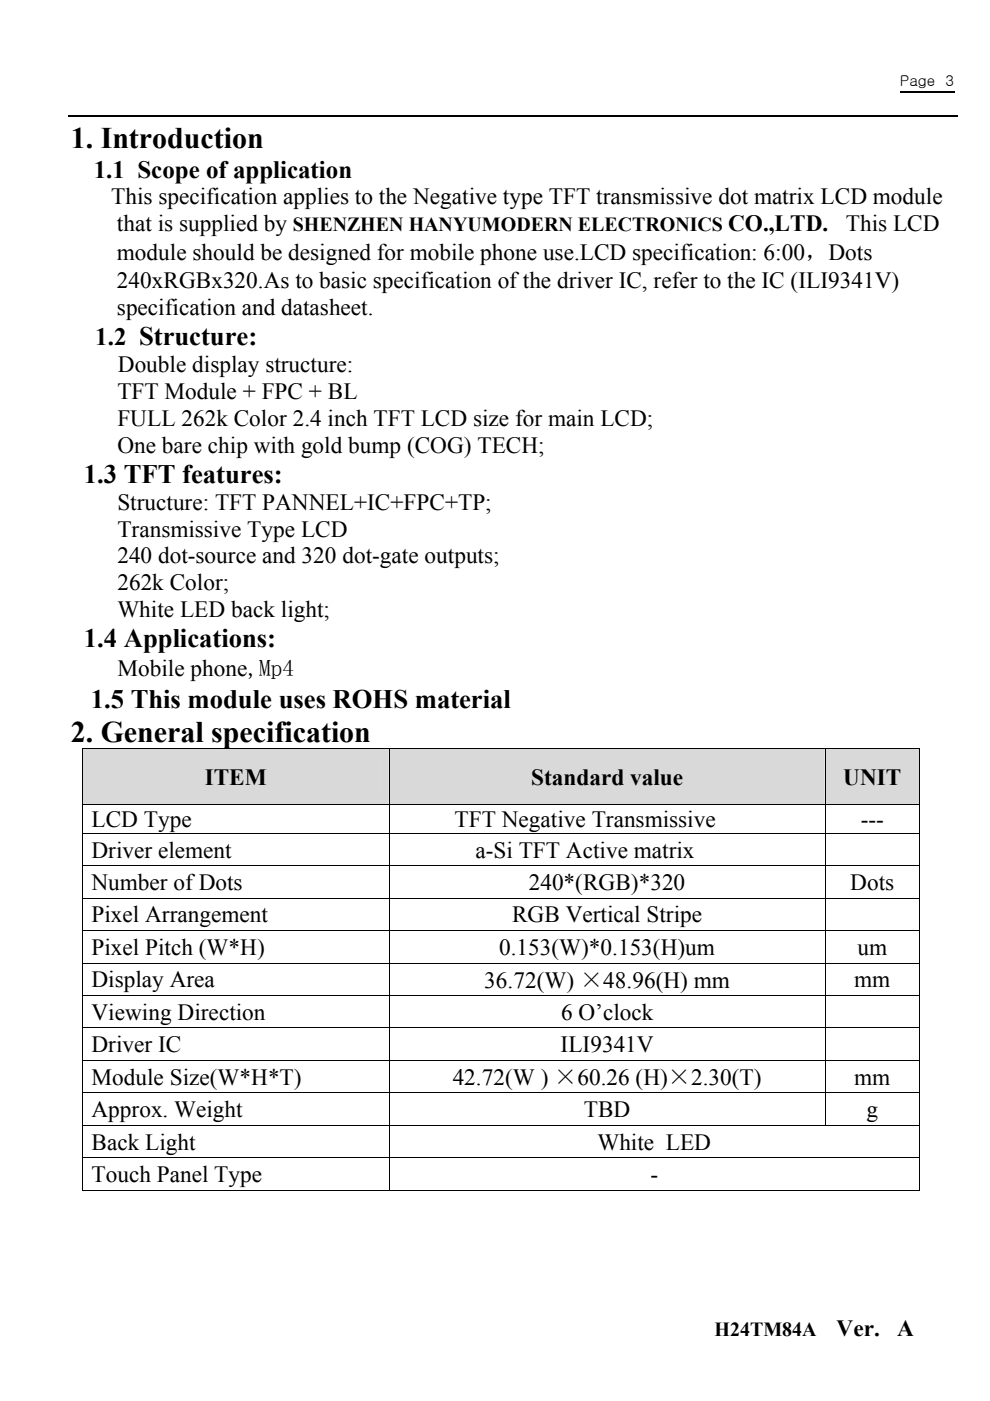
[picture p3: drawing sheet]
<svg xmlns="http://www.w3.org/2000/svg" width="210mm" height="297mm" viewBox="0 0 210 297" stroke-linecap="round" stroke-linejoin="round" font-family="sans-serif">
<defs><g id="words">
<g font-size="6.3">
<text x="15" y="31.3">1. Introduction</text>
<text x="15" y="157.2">2. General specification</text>
</g>
<g font-size="5.7">
<text x="17.8" y="102.3">1.3 TFT features:</text>
<text x="17.8" y="137.2">1.4 Applications:</text>
<text x="19.3" y="150.1">1.5 This module uses ROHS material</text>
</g>
<g font-size="5.3">
<text x="19.9" y="37.6">1.1 Scope of application</text>
<text x="20.2" y="73.2">1.2 Structure:</text>
</g>
<g font-size="4.9">
<text x="23.6" y="43.3">This specification applies to the Negative type TFT transmissive dot matrix LCD module</text>
<text x="24.8" y="49">that is supplied by</text>
<text x="154.4" y="49">CO.,LTD.</text>
<text x="179.4" y="49">This LCD</text>
<text x="24.8" y="55.1">module should be designed for mobile phone use.LCD specification: 6:00，Dots</text>
<text x="24.8" y="61.1">240xRGBx320.As to basic specification of the driver IC, refer to the IC (ILI9341V)</text>
<text x="24.8" y="66.8">specification and datasheet.</text>
<text x="25" y="78.9">Double display structure:</text>
<text x="24.9" y="84.6">TFT Module + FPC + BL</text>
<text x="24.9" y="95.9">One bare chip with gold bump (COG) TECH;</text>
<text x="24.9" y="90.3">FULL 262k Color 2.4 inch TFT LCD size for main LCD;</text>
<text x="24.9" y="108.1">Structure: TFT PANNEL+IC+FPC+TP;</text>
<text x="24.9" y="113.8">Transmissive Type LCD</text>
<text x="24.9" y="119.5">240 dot-source and 320 dot-gate outputs;</text>
<text x="24.9" y="125.1">262k Color;</text>
<text x="24.9" y="130.8">White LED back light;</text>
<text x="24.9" y="143.4">Mobile phone,Mp4</text>
<text x="43.4" y="166.4">ITEM</text>
<text x="112.6" y="166.4">Standard value</text>
<text x="178.9" y="166.4">UNIT</text>
<text x="19.4" y="175.3">LCD Type</text>
<text x="96.4" y="175.3">TFT Negative Transmissive</text>
<text x="182.6" y="175.3">---</text>
<text x="19.4" y="181.8">Driver element</text>
<text x="100.8" y="181.8">a-Si TFT Active matrix</text>
<text x="19.4" y="188.7">Number of Dots</text>
<text x="112.1" y="188.7">240*(RGB)*320</text>
<text x="180.3" y="188.7">Dots</text>
<text x="19.4" y="195.6">Pixel Arrangement</text>
<text x="108.6" y="195.6">RGB Vertical Stripe</text>
<text x="19.4" y="202.5">Pixel Pitch (W*H)</text>
<text x="105.9" y="202.5">0.153(W)*0.153(H)um</text>
<text x="181.9" y="202.5">um</text>
<text x="19.4" y="209.3">Display Area</text>
<text x="102.7" y="209.4">36.72(W) ×48.96(H) mm</text>
<text x="181.2" y="209.3">mm</text>
<text x="19.4" y="216.2">Viewing Direction</text>
<text x="119" y="216.2">6 O’clock</text>
<text x="19.4" y="223.1">Driver IC</text>
<text x="118.9" y="223.1">ILI9341V</text>
<text x="19.4" y="230">Module Size(W*H*T)</text>
<text x="96" y="230">42.72(W ) ×60.26 (H)×2.30(T)</text>
<text x="181.2" y="230">mm</text>
<text x="19.4" y="236.9">Approx. Weight</text>
<text x="123.8" y="236.9">TBD</text>
<text x="183.8" y="236.9">g</text>
<text x="19.4" y="243.7">Back Light</text>
<text x="126.7" y="243.7">White LED</text>
<text x="19.4" y="250.6">Touch Panel Type</text>
<text x="138" y="250.6">-</text>
<text x="177.4" y="283.3">Ver.</text>
<text x="190.3" y="283.3">A</text>
</g>
<g font-size="4.2">
<text x="62.1" y="49">SHENZHEN HANYUMODERN ELECTRONICS</text>
<text x="151.6" y="283.3">H24TM84A</text>
</g>
<text font-size="3.2" x="190.9" y="18.2">Page 3</text>
</g></defs>
<path d="M190.9 19.6h11.5M14.5 24.7h188.6" fill="none" stroke="#000" stroke-width=".25"/>
<g fill="#d9d9d9">
<path d="M17.6 158.8h64.8v11.7h-64.8z"/>
<path d="M19.4 161.8h61.2v5.7h-61.2z"/>
<path d="M82.6 158.8h92.3v11.7h-92.3z"/>
<path d="M84.4 161.8h88.7v5.7h-88.7z"/>
<path d="M175.1 158.8h19.8v11.7h-19.8z"/>
<path d="M176.9 161.8h16.2v5.7h-16.2z"/>
</g>
<path d="M17.4 158.6h.2v.2h-.2zM194.9 158.6h.2v.2h-.2zM194.9 245.4h.2v.2h-.2zM194.9 252.3h.2v.1h-.2z" fill="#000"/>
<g fill="none" stroke="#000" stroke-width=".21">
<path d="M17.4 158.7h177.7M17.5 158.8v11.7M82.5 158.8v11.7M175 158.8v11.7M195 158.8v11.7M17.4 170.6h177.7M17.4 176.7h177.7M17.5 170.6v6M17.5 176.8v6.7M82.5 170.6v6M82.5 176.8v6.7M175 170.6v6"/>
<path d="M175 176.8v6.7M195 170.6v6M195 176.8v6.7M17.4 183.6h177.7M17.4 190.4h177.7M17.4 197.3h177.7M17.5 183.6v6.8M17.5 190.5v6.7M17.5 197.4v6.7M82.5 183.6v6.8M82.5 190.5v6.7M82.5 197.4v6.7"/>
<path d="M175 183.6v6.8M175 190.5v6.7M175 197.4v6.7M195 183.6v6.8M195 190.5v6.7M195 197.4v6.7M17.4 204.2h177.7M17.4 211.1h177.7M17.4 218h177.7M17.5 204.3v6.7M17.5 211.2v6.7M17.5 218v6.7"/>
<path d="M82.5 204.3v6.7M82.5 211.2v6.7M82.5 218v6.7M175 204.3v6.7M175 211.2v6.7M175 218v6.7M195 204.3v6.7M195 211.2v6.7M195 218v6.7M17.4 224.8h177.7M17.4 231.7h177.7M17.4 238.6h177.7"/>
<path d="M17.5 224.9v6.7M17.5 231.8v6.7M17.5 238.7v6.7M82.5 224.9v6.7M82.5 231.8v6.7M82.5 238.7v6.7M175 224.9v6.7M175 231.8v6.7M195 224.9v6.7M195 231.8v6.7M195 238.7v6.7M17.4 245.5h177.5"/>
<path d="M17.4 252.3h65M17.5 245.6v6.8M82.5 245.6v6.8M82.6 252.3h112.3M195 245.6v6.8"/>
</g>
<use href="#words"/>
</svg>
